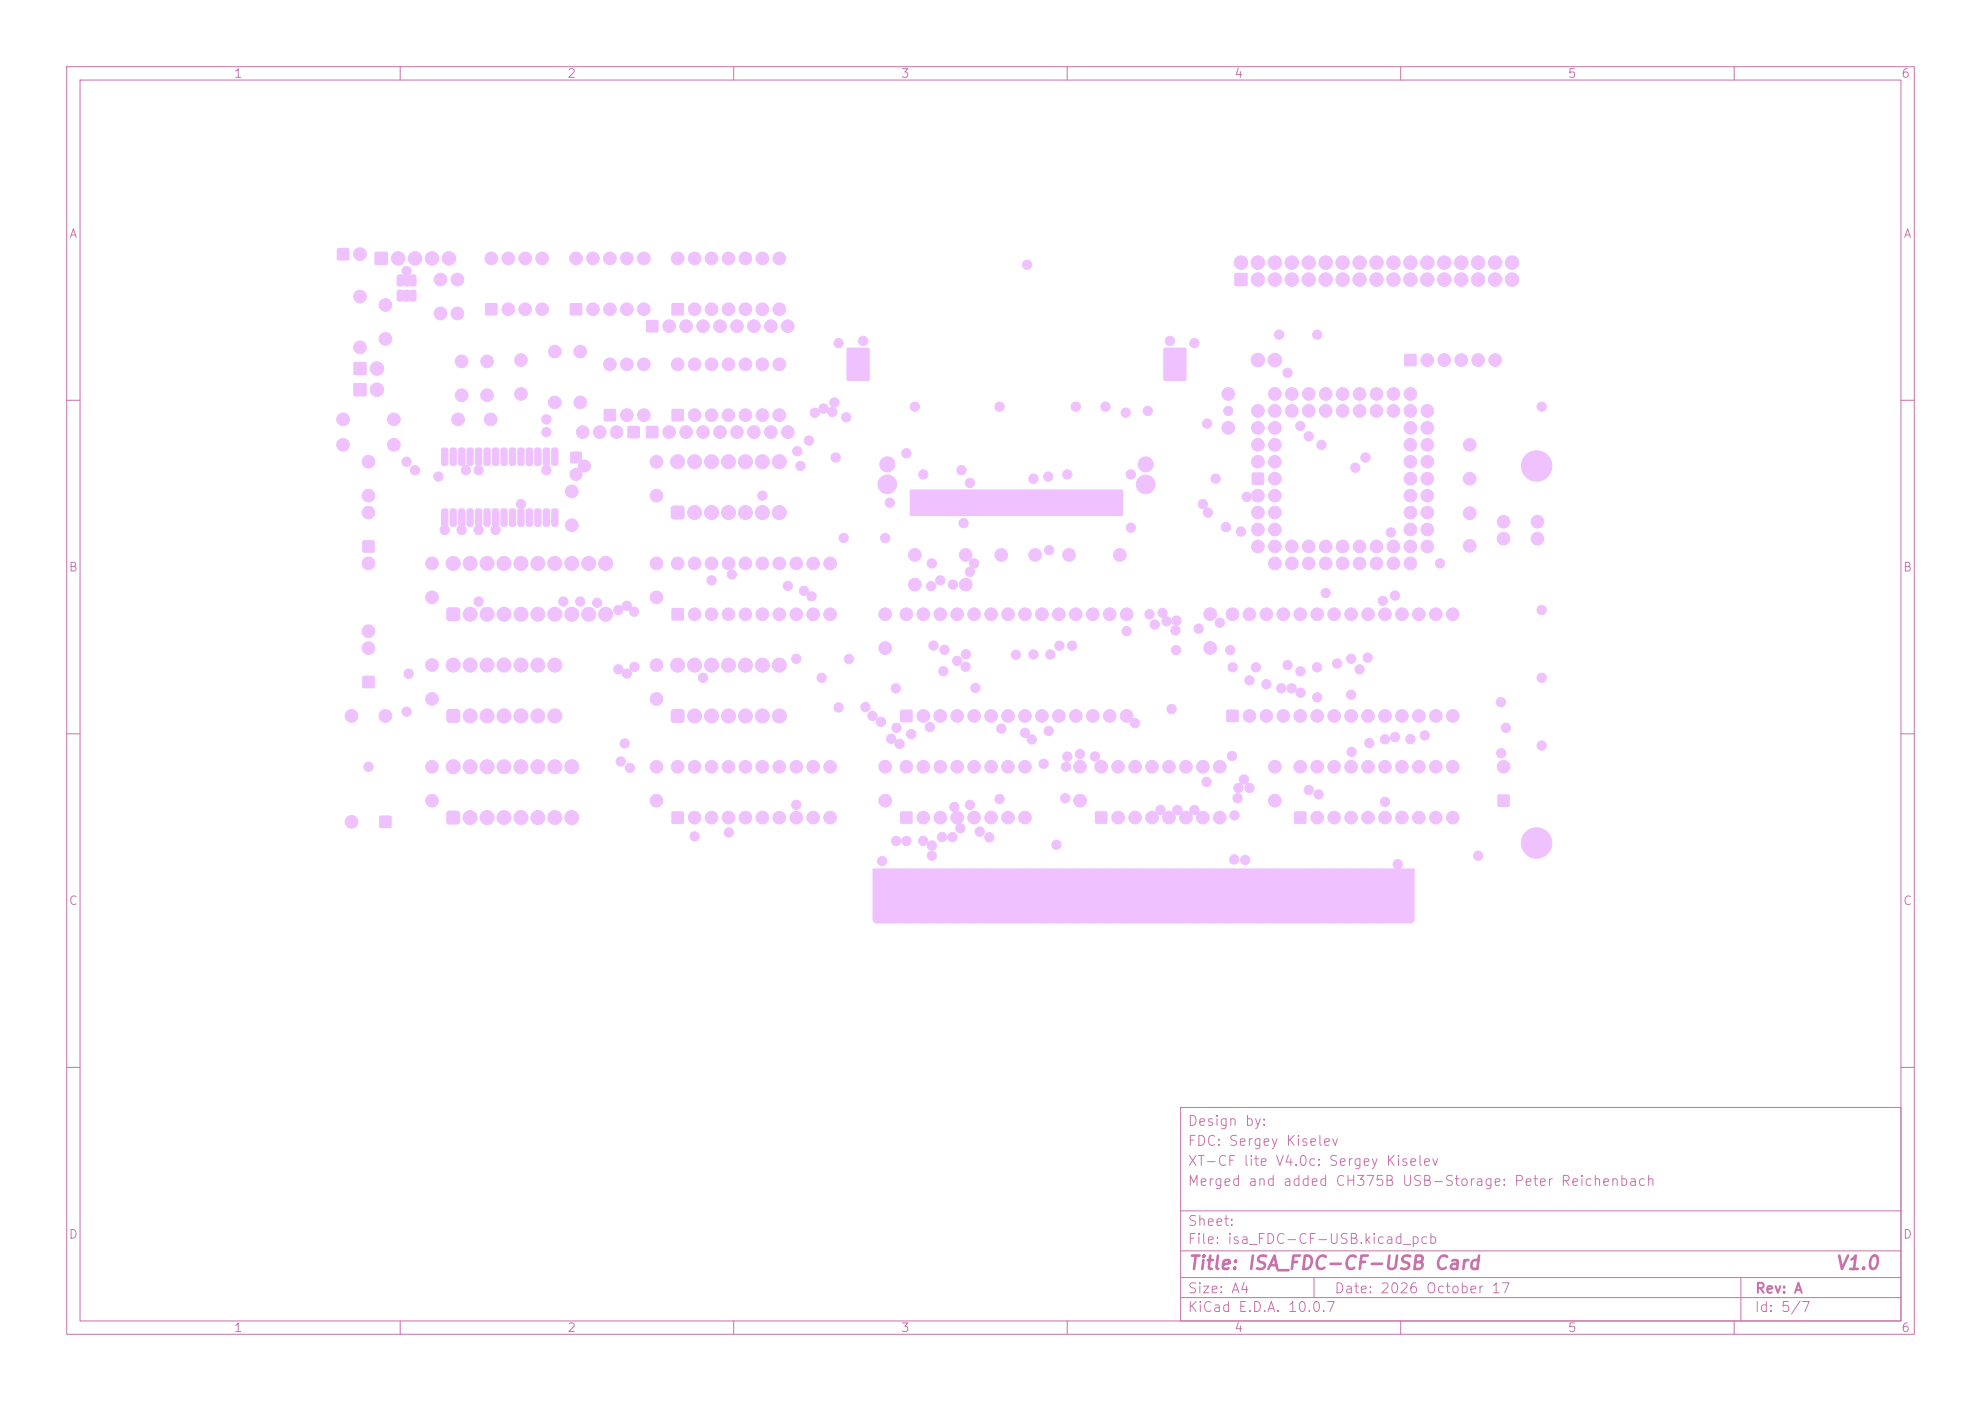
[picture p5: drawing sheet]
<svg xmlns="http://www.w3.org/2000/svg" width="297mm" height="210mm" viewBox="0 0 297 210" stroke-linecap="round" stroke-linejoin="round" font-family="sans-serif">
<defs><g id="words">
<g font-size="2" fill="#c872ab">
<text x="178" y="190.8">Title: ISA_FDC-CF-USB Card</text>
<text x="275" y="190.8">V1.0</text>
</g>
<g font-size="1.5" fill="#c872ab">
<text x="178" y="172.1">FDC: Sergey Kiselev</text>
<text x="178" y="169.1">Design by:</text>
<text x="178" y="178.1">Merged and added CH375B USB-Storage: Peter Reichenbach</text>
<text x="178" y="175.1">XT-CF lite V4.0c: Sergey Kiselev</text>
<text x="178" y="184.1">Sheet:</text>
<text x="178" y="186.8">File: isa_FDC-CF-USB.kicad_pcb</text>
<text x="178" y="197">KiCad E.D.A. 10.0.7</text>
<text x="178" y="194.2">Size: A4</text>
<text x="200" y="194.2">Date: 2026 October 17</text>
<text x="263" y="197">Id: 5/7</text>
<text x="263" y="194.2">Rev: A</text>
</g>
<g font-size="1.3" fill="#c872ab">
<text x="35" y="12">1</text>
<text x="85" y="12">2</text>
<text x="135" y="12">3</text>
<text x="185" y="12">4</text>
<text x="235" y="12">5</text>
<text x="285" y="12">6</text>
<text x="10.3" y="36">A</text>
<text x="285.3" y="36">A</text>
<text x="10.2" y="86">B</text>
<text x="285.2" y="86">B</text>
<text x="10.2" y="136">C</text>
<text x="285.2" y="136">C</text>
<text x="10.2" y="186">D</text>
<text x="285.2" y="186">D</text>
<text x="35" y="200">1</text>
<text x="85" y="200">2</text>
<text x="135" y="200">3</text>
<text x="185" y="200">4</text>
<text x="235" y="200">5</text>
<text x="285" y="200">6</text>
</g>
</g></defs>
<g fill="none" stroke="#c872ab" stroke-width=".15">
<path d="M10 10h277v190h-277zM12 12h273v186h-273zM60 10v2M110 10v2M160 10v2M210 10v2M260 10v2M10 60h2M285 60h2M10 110h2M285 110h2M10 160h2"/>
<path d="M177 166h108v32h-108zM285 160h2M60 198v2M110 198v2M160 198v2M177 194.5h108M177 191.5h108M177 187.5h108M177 181.5h108M197 191.5v3M210 198v2M260 198v2"/>
<path d="M261 191.5v6.5"/>
</g>
<g fill="#efc1ff" stroke="#efc1ff" stroke-width=".15">
<circle cx="230.4" cy="69.9" r="2.29"/>
<circle cx="230.4" cy="126.4" r="2.29"/>
</g>
<path d="M210.6 53.1h1.7v1.8h-1.7z" fill="#efc1ff"/>
<g fill="#efc1ff" stroke="#efc1ff" stroke-width=".15">
<circle cx="214" cy="54" r=".95"/>
<circle cx="216.5" cy="54" r=".95"/>
<circle cx="219.1" cy="54" r=".95"/>
<circle cx="221.6" cy="54" r=".95"/>
<circle cx="224.2" cy="54" r=".95"/>
</g>
<path d="M187.7 70.9h1.8v1.7h-1.8z" fill="#efc1ff"/>
<g fill="#efc1ff" stroke="#efc1ff" stroke-width=".15">
<circle cx="191.1" cy="71.8" r=".95"/>
<circle cx="188.6" cy="74.3" r=".95"/>
<circle cx="191.1" cy="74.3" r=".95"/>
<circle cx="188.6" cy="76.8" r=".95"/>
<circle cx="191.1" cy="76.8" r=".95"/>
<circle cx="188.6" cy="79.4" r=".95"/>
<circle cx="191.1" cy="79.4" r=".95"/>
<circle cx="188.6" cy="81.9" r=".95"/>
<circle cx="191.1" cy="84.5" r=".95"/>
<circle cx="191.1" cy="81.9" r=".95"/>
<circle cx="193.7" cy="84.5" r=".95"/>
<circle cx="193.7" cy="81.9" r=".95"/>
<circle cx="196.2" cy="84.5" r=".95"/>
<circle cx="196.2" cy="81.9" r=".95"/>
<circle cx="198.8" cy="84.5" r=".95"/>
<circle cx="198.8" cy="81.9" r=".95"/>
<circle cx="201.3" cy="84.5" r=".95"/>
<circle cx="201.3" cy="81.9" r=".95"/>
<circle cx="203.8" cy="84.5" r=".95"/>
<circle cx="203.8" cy="81.9" r=".95"/>
<circle cx="206.4" cy="84.5" r=".95"/>
<circle cx="206.4" cy="81.9" r=".95"/>
<circle cx="208.9" cy="84.5" r=".95"/>
<circle cx="208.9" cy="81.9" r=".95"/>
<circle cx="211.5" cy="84.5" r=".95"/>
<circle cx="214" cy="81.9" r=".95"/>
<circle cx="211.5" cy="81.9" r=".95"/>
<circle cx="214" cy="79.4" r=".95"/>
<circle cx="211.5" cy="79.4" r=".95"/>
<circle cx="214" cy="76.8" r=".95"/>
<circle cx="211.5" cy="76.8" r=".95"/>
<circle cx="214" cy="74.3" r=".95"/>
<circle cx="211.5" cy="74.3" r=".95"/>
<circle cx="214" cy="71.8" r=".95"/>
<circle cx="211.5" cy="71.8" r=".95"/>
<circle cx="214" cy="69.2" r=".95"/>
<circle cx="211.5" cy="69.2" r=".95"/>
<circle cx="214" cy="66.7" r=".95"/>
<circle cx="211.5" cy="66.7" r=".95"/>
<circle cx="214" cy="64.1" r=".95"/>
<circle cx="211.5" cy="64.1" r=".95"/>
<circle cx="214" cy="61.6" r=".95"/>
<circle cx="211.5" cy="59.1" r=".95"/>
<circle cx="211.5" cy="61.6" r=".95"/>
<circle cx="208.9" cy="59.1" r=".95"/>
<circle cx="208.9" cy="61.6" r=".95"/>
<circle cx="206.4" cy="59.1" r=".95"/>
<circle cx="206.4" cy="61.6" r=".95"/>
<circle cx="203.8" cy="59.1" r=".95"/>
<circle cx="203.8" cy="61.6" r=".95"/>
<circle cx="201.3" cy="59.1" r=".95"/>
<circle cx="201.3" cy="61.6" r=".95"/>
<circle cx="198.8" cy="59.1" r=".95"/>
<circle cx="198.8" cy="61.6" r=".95"/>
<circle cx="196.2" cy="59.1" r=".95"/>
<circle cx="196.2" cy="61.6" r=".95"/>
<circle cx="193.7" cy="59.1" r=".95"/>
<circle cx="193.7" cy="61.6" r=".95"/>
<circle cx="191.1" cy="59.1" r=".95"/>
<circle cx="188.6" cy="61.6" r=".95"/>
<circle cx="191.1" cy="61.6" r=".95"/>
<circle cx="188.6" cy="64.1" r=".95"/>
<circle cx="191.1" cy="64.1" r=".95"/>
<circle cx="188.6" cy="66.7" r=".95"/>
<circle cx="191.1" cy="66.7" r=".95"/>
<circle cx="188.6" cy="69.2" r=".95"/>
<circle cx="191.1" cy="69.2" r=".95"/>
</g>
<path d="M185.1 41h1.9v1.9h-1.9z" fill="#efc1ff"/>
<g fill="#efc1ff" stroke="#efc1ff" stroke-width=".15">
<circle cx="186.1" cy="39.4" r="1.02"/>
<circle cx="188.6" cy="41.9" r="1.02"/>
<circle cx="188.6" cy="39.4" r="1.02"/>
<circle cx="191.1" cy="41.9" r="1.02"/>
<circle cx="191.1" cy="39.4" r="1.02"/>
<circle cx="193.7" cy="41.9" r="1.02"/>
<circle cx="193.7" cy="39.4" r="1.02"/>
<circle cx="196.2" cy="41.9" r="1.02"/>
<circle cx="196.2" cy="39.4" r="1.02"/>
<circle cx="198.8" cy="41.9" r="1.02"/>
<circle cx="198.8" cy="39.4" r="1.02"/>
<circle cx="201.3" cy="41.9" r="1.02"/>
<circle cx="201.3" cy="39.4" r="1.02"/>
<circle cx="203.8" cy="41.9" r="1.02"/>
<circle cx="203.8" cy="39.4" r="1.02"/>
<circle cx="206.4" cy="41.9" r="1.02"/>
<circle cx="206.4" cy="39.4" r="1.02"/>
<circle cx="208.9" cy="41.9" r="1.02"/>
<circle cx="208.9" cy="39.4" r="1.02"/>
<circle cx="211.5" cy="41.9" r="1.02"/>
<circle cx="211.5" cy="39.4" r="1.02"/>
<circle cx="214" cy="41.9" r="1.02"/>
<circle cx="214" cy="39.4" r="1.02"/>
<circle cx="216.5" cy="41.9" r="1.02"/>
<circle cx="216.5" cy="39.4" r="1.02"/>
<circle cx="219.1" cy="41.9" r="1.02"/>
<circle cx="219.1" cy="39.4" r="1.02"/>
<circle cx="221.6" cy="41.9" r="1.02"/>
<circle cx="221.6" cy="39.4" r="1.02"/>
<circle cx="224.2" cy="41.9" r="1.02"/>
<circle cx="224.2" cy="39.4" r="1.02"/>
<circle cx="226.7" cy="41.9" r="1.02"/>
<circle cx="226.7" cy="39.4" r="1.02"/>
</g>
<path d="M194.1 121.7h1.7v1.7h-1.7z" fill="#efc1ff"/>
<g fill="#efc1ff" stroke="#efc1ff" stroke-width=".15">
<circle cx="197.5" cy="122.6" r=".95"/>
<circle cx="200" cy="122.6" r=".95"/>
<circle cx="202.6" cy="122.6" r=".95"/>
<circle cx="205.1" cy="122.6" r=".95"/>
<circle cx="207.6" cy="122.6" r=".95"/>
<circle cx="210.2" cy="122.6" r=".95"/>
<circle cx="212.7" cy="122.6" r=".95"/>
<circle cx="215.3" cy="122.6" r=".95"/>
<circle cx="217.8" cy="122.6" r=".95"/>
<circle cx="217.8" cy="114.9" r=".95"/>
<circle cx="215.3" cy="114.9" r=".95"/>
<circle cx="212.7" cy="114.9" r=".95"/>
<circle cx="210.2" cy="114.9" r=".95"/>
<circle cx="207.6" cy="114.9" r=".95"/>
<circle cx="205.1" cy="114.9" r=".95"/>
<circle cx="202.6" cy="114.9" r=".95"/>
<circle cx="200" cy="114.9" r=".95"/>
<circle cx="197.5" cy="114.9" r=".95"/>
<circle cx="194.9" cy="114.9" r=".95"/>
</g>
<path d="M135 121.7h1.8v1.7h-1.8z" fill="#efc1ff"/>
<g fill="#efc1ff" stroke="#efc1ff" stroke-width=".15">
<circle cx="138.4" cy="122.6" r=".95"/>
<circle cx="141" cy="122.6" r=".95"/>
<circle cx="143.5" cy="122.6" r=".95"/>
<circle cx="146" cy="122.6" r=".95"/>
<circle cx="148.6" cy="122.6" r=".95"/>
<circle cx="151.1" cy="122.6" r=".95"/>
<circle cx="153.7" cy="122.6" r=".95"/>
<circle cx="153.7" cy="114.9" r=".95"/>
<circle cx="151.1" cy="114.9" r=".95"/>
<circle cx="148.6" cy="114.9" r=".95"/>
<circle cx="146" cy="114.9" r=".95"/>
<circle cx="143.5" cy="114.9" r=".95"/>
<circle cx="141" cy="114.9" r=".95"/>
<circle cx="138.4" cy="114.9" r=".95"/>
<circle cx="135.9" cy="114.9" r=".95"/>
</g>
<path d="M164.2 121.7h1.8v1.7h-1.8z" fill="#efc1ff"/>
<g fill="#efc1ff" stroke="#efc1ff" stroke-width=".15">
<circle cx="167.6" cy="122.6" r=".95"/>
<circle cx="170.2" cy="122.6" r=".95"/>
<circle cx="172.7" cy="122.6" r=".95"/>
<circle cx="175.3" cy="122.6" r=".95"/>
<circle cx="177.8" cy="122.6" r=".95"/>
<circle cx="180.3" cy="122.6" r=".95"/>
<circle cx="182.9" cy="122.6" r=".95"/>
<circle cx="182.9" cy="114.9" r=".95"/>
<circle cx="180.3" cy="114.9" r=".95"/>
<circle cx="177.8" cy="114.9" r=".95"/>
<circle cx="175.3" cy="114.9" r=".95"/>
<circle cx="172.7" cy="114.9" r=".95"/>
<circle cx="170.2" cy="114.9" r=".95"/>
<circle cx="167.6" cy="114.9" r=".95"/>
<circle cx="165.1" cy="114.9" r=".95"/>
<circle cx="132.7" cy="114.9" r=".95"/>
<circle cx="132.7" cy="120" r=".95"/>
<circle cx="161.9" cy="114.9" r=".95"/>
<circle cx="161.9" cy="120" r=".95"/>
<circle cx="191.1" cy="114.9" r=".95"/>
<circle cx="191.1" cy="120" r=".95"/>
<circle cx="181.4" cy="92.1" r=".95"/>
<circle cx="181.4" cy="97.1" r=".95"/>
</g>
<g fill="#efc1ff">
<path d="M205.9 130.3l2-.1 .2 .2 .1 7.7-.2 .2-1.9 .1-.2-.2z"/>
<path d="M203.4 130.3l2-.1 .2 .2v7.7l-.1 .2-1.9 .1-.3-.2z"/>
<path d="M200.9 130.3l1.9-.1 .3 .2v7.7l-.2 .2-1.9 .1-.2-.2z"/>
<path d="M198.3 130.3l2-.1 .2 .2v7.7l-.1 .2-1.9 .1-.2-.2z"/>
<path d="M195.8 130.3l1.9-.1 .3 .2v7.7l-.2 .2-1.8 .1-.3-.2z"/>
<path d="M193.2 130.3l2-.1 .2 .2 .1 7.7-.2 .2-1.9 .1-.2-.2z"/>
<path d="M190.7 130.3l2-.1 .2 .2v7.7l-.1 .2-1.9 .1-.3-.2z"/>
<path d="M188.2 130.3l1.9-.1 .3 .2v7.7l-.2 .2-1.9 .1-.2-.2z"/>
<path d="M183.1 130.3l1.9-.1 .3 .2v7.7l-.2 .2-1.8 .1-.3-.2z"/>
<path d="M180.5 130.3l2-.1 .2 .2 .1 7.7-.2 .2-1.9 .1-.2-.2z"/>
<path d="M178 130.3l2-.1 .2 .2v7.7l-.1 .2-1.9 .1-.3-.2z"/>
<path d="M175.5 130.3l1.9-.1 .3 .2v7.7l-.2 .2-1.9 .1-.2-.2z"/>
<path d="M172.9 130.3l2-.1 .2 .2v7.7l-.1 .2-1.9 .1-.2-.2z"/>
<path d="M170.4 130.3l1.9-.1 .3 .2v7.7l-.2 .2-1.8 .1-.3-.2z"/>
<path d="M167.8 130.3l2-.1 .2 .2 .1 7.7-.2 .2-1.9 .1-.2-.2z"/>
<path d="M165.3 130.3l2-.1 .2 .2v7.7l-.1 .2-1.9 .1-.3-.2z"/>
<path d="M162.8 130.3l1.9-.1 .3 .2v7.7l-.2 .2-1.9 .1-.2-.2z"/>
<path d="M160.2 130.3l2-.1 .2 .2v7.7l-.1 .2-1.9 .1-.2-.2z"/>
<path d="M157.7 130.3l1.9-.1 .3 .2v7.7l-.2 .2-1.8 .1-.3-.2z"/>
<path d="M155.1 130.3l2-.1 .2 .2 .1 7.7-.2 .2-1.9 .1-.2-.2z"/>
<path d="M152.6 130.3l2-.1 .2 .2v7.7l-.1 .2-1.9 .1-.3-.2z"/>
<path d="M150.1 130.3l1.9-.1 .3 .2v7.7l-.2 .2-1.9 .1-.2-.2z"/>
<path d="M147.5 130.3l2-.1 .2 .2v7.7l-.1 .2-1.9 .1-.2-.2z"/>
<path d="M145 130.3l1.9-.1 .3 .2v7.7l-.2 .2-1.8 .1-.3-.2z"/>
<path d="M142.4 130.3l2-.1 .2 .2 .1 7.7-.2 .2-1.9 .1-.2-.2z"/>
<path d="M139.9 130.3l2-.1 .2 .2v7.7l-.1 .2-1.9 .1-.3-.2z"/>
<path d="M137.4 130.3l1.9-.1 .3 .2v7.7l-.2 .2-1.9 .1-.2-.2z"/>
<path d="M134.8 130.3l2-.1 .2 .2v7.7l-.1 .2-1.9 .1-.2-.2z"/>
<path d="M132.3 130.3l1.9-.1 .3 .2v7.7l-.2 .2-1.8 .1-.3-.2z"/>
</g>
<g fill="#efc1ff" stroke="#efc1ff" stroke-width=".15">
<circle cx="225.4" cy="80.7" r=".95"/>
<circle cx="230.5" cy="80.7" r=".95"/>
<circle cx="225.4" cy="78.2" r=".95"/>
<circle cx="230.5" cy="78.2" r=".95"/>
</g>
<path d="M183.9 106.4h1.8v1.8h-1.8z" fill="#efc1ff"/>
<g fill="#efc1ff" stroke="#efc1ff" stroke-width=".15">
<circle cx="187.3" cy="107.3" r=".95"/>
<circle cx="189.9" cy="107.3" r=".95"/>
<circle cx="192.4" cy="107.3" r=".95"/>
<circle cx="194.9" cy="107.3" r=".95"/>
<circle cx="197.5" cy="107.3" r=".95"/>
<circle cx="200" cy="107.3" r=".95"/>
<circle cx="202.6" cy="107.3" r=".95"/>
<circle cx="205.1" cy="107.3" r=".95"/>
<circle cx="207.6" cy="107.3" r=".95"/>
<circle cx="210.2" cy="107.3" r=".95"/>
<circle cx="212.7" cy="107.3" r=".95"/>
<circle cx="215.3" cy="107.3" r=".95"/>
<circle cx="217.8" cy="107.3" r=".95"/>
<circle cx="217.8" cy="92.1" r=".95"/>
<circle cx="215.3" cy="92.1" r=".95"/>
<circle cx="212.7" cy="92.1" r=".95"/>
<circle cx="210.2" cy="92.1" r=".95"/>
<circle cx="207.6" cy="92.1" r=".95"/>
<circle cx="205.1" cy="92.1" r=".95"/>
<circle cx="202.6" cy="92.1" r=".95"/>
<circle cx="200" cy="92.1" r=".95"/>
<circle cx="197.5" cy="92.1" r=".95"/>
<circle cx="194.9" cy="92.1" r=".95"/>
<circle cx="192.4" cy="92.1" r=".95"/>
<circle cx="189.9" cy="92.1" r=".95"/>
<circle cx="187.3" cy="92.1" r=".95"/>
<circle cx="184.8" cy="92.1" r=".95"/>
<circle cx="191.1" cy="54" r="1.02"/>
<circle cx="188.6" cy="54" r="1.02"/>
<circle cx="220.3" cy="66.7" r=".95"/>
<circle cx="220.3" cy="71.8" r=".95"/>
<circle cx="220.3" cy="76.9" r=".95"/>
<circle cx="220.3" cy="81.8" r=".95"/>
<circle cx="69.2" cy="59.2" r=".95"/>
<circle cx="69.2" cy="54.2" r=".95"/>
</g>
<path d="M94.1 63.9h1.8v1.8h-1.8z" fill="#efc1ff"/>
<g fill="#efc1ff" stroke="#efc1ff" stroke-width=".15">
<circle cx="92.5" cy="64.8" r=".95"/>
<circle cx="89.9" cy="64.8" r=".95"/>
<circle cx="87.4" cy="64.8" r=".95"/>
<circle cx="98.4" cy="84.5" r=".95"/>
<circle cx="98.4" cy="89.5" r=".95"/>
</g>
<path d="M56.9 122.3h1.8v1.8h-1.8z" fill="#efc1ff"/>
<g fill="#efc1ff" stroke="#efc1ff" stroke-width=".15">
<circle cx="52.7" cy="123.2" r=".95"/>
<circle cx="98.4" cy="69.2" r=".95"/>
<circle cx="98.4" cy="74.3" r=".95"/>
</g>
<path d="M54.4 101.4h1.7v1.7h-1.7z" fill="#efc1ff"/>
<g fill="#efc1ff" stroke="#efc1ff" stroke-width=".15">
<circle cx="55.2" cy="97.2" r=".95"/>
<circle cx="68.6" cy="47" r=".95"/>
<circle cx="68.6" cy="41.9" r=".95"/>
<circle cx="132.7" cy="92.1" r=".95"/>
<circle cx="132.7" cy="97.2" r=".95"/>
</g>
<path d="M90.6 61.4h1.7v1.7h-1.7z" fill="#efc1ff"/>
<g fill="#efc1ff" stroke="#efc1ff" stroke-width=".15">
<circle cx="94" cy="62.2" r=".95"/>
<circle cx="96.5" cy="62.2" r=".95"/>
<circle cx="96.5" cy="54.6" r=".95"/>
<circle cx="94" cy="54.6" r=".95"/>
<circle cx="91.4" cy="54.6" r=".95"/>
<circle cx="150.1" cy="83.2" r=".95"/>
<circle cx="155.2" cy="83.2" r=".95"/>
<circle cx="68.7" cy="62.9" r=".95"/>
<circle cx="73.6" cy="62.9" r=".95"/>
<circle cx="64.8" cy="114.9" r=".95"/>
<circle cx="64.8" cy="120" r=".95"/>
<circle cx="59.1" cy="66.7" r=".95"/>
<circle cx="51.4" cy="66.7" r=".95"/>
</g>
<path d="M135 106.4h1.8v1.8h-1.8z" fill="#efc1ff"/>
<g fill="#efc1ff" stroke="#efc1ff" stroke-width=".15">
<circle cx="138.4" cy="107.3" r=".95"/>
<circle cx="141" cy="107.3" r=".95"/>
<circle cx="143.5" cy="107.3" r=".95"/>
<circle cx="146" cy="107.3" r=".95"/>
<circle cx="148.6" cy="107.3" r=".95"/>
<circle cx="151.1" cy="107.3" r=".95"/>
<circle cx="153.7" cy="107.3" r=".95"/>
<circle cx="156.2" cy="107.3" r=".95"/>
<circle cx="158.7" cy="107.3" r=".95"/>
<circle cx="161.3" cy="107.3" r=".95"/>
<circle cx="163.8" cy="107.3" r=".95"/>
<circle cx="166.4" cy="107.3" r=".95"/>
<circle cx="168.9" cy="107.3" r=".95"/>
<circle cx="168.9" cy="92.1" r=".95"/>
<circle cx="166.4" cy="92.1" r=".95"/>
<circle cx="163.8" cy="92.1" r=".95"/>
<circle cx="161.3" cy="92.1" r=".95"/>
<circle cx="158.7" cy="92.1" r=".95"/>
<circle cx="156.2" cy="92.1" r=".95"/>
<circle cx="153.7" cy="92.1" r=".95"/>
<circle cx="151.1" cy="92.1" r=".95"/>
<circle cx="148.6" cy="92.1" r=".95"/>
<circle cx="146" cy="92.1" r=".95"/>
<circle cx="143.5" cy="92.1" r=".95"/>
<circle cx="141" cy="92.1" r=".95"/>
<circle cx="138.4" cy="92.1" r=".95"/>
<circle cx="135.9" cy="92.1" r=".95"/>
</g>
<path d="M72.8 45.5h1.7v1.7h-1.7z" fill="#efc1ff"/>
<g fill="#efc1ff" stroke="#efc1ff" stroke-width=".15">
<circle cx="76.2" cy="46.4" r=".95"/>
<circle cx="78.7" cy="46.4" r=".95"/>
<circle cx="81.3" cy="46.4" r=".95"/>
<circle cx="81.3" cy="38.7" r=".95"/>
<circle cx="78.7" cy="38.7" r=".95"/>
<circle cx="76.2" cy="38.7" r=".95"/>
<circle cx="73.7" cy="38.7" r=".95"/>
<circle cx="144.8" cy="83.2" r=".95"/>
<circle cx="137.2" cy="83.2" r=".95"/>
</g>
<g fill="#efc1ff">
<path d="M82.7 67.2a.61 .61 0 0 1 1 .3v2a.57 .57 0 0 1-.5 .4 .57 .57 0 0 1-.6-.4z"/>
<path d="M81.4 67.2a.61 .61 0 0 1 1.1 .3v2a.57 .57 0 0 1-.6 .4 .57 .57 0 0 1-.5-.4z"/>
<path d="M80.2 67.2a.61 .61 0 0 1 1 .3v2a.57 .57 0 0 1-.6 .4 .57 .57 0 0 1-.5-.4z"/>
<path d="M78.9 67.2a.61 .61 0 0 1 1 .3v2a.57 .57 0 0 1-.5 .4 .57 .57 0 0 1-.6-.4z"/>
<path d="M77.6 67.2a.61 .61 0 0 1 1.1 .3v2a.57 .57 0 0 1-.6 .4 .57 .57 0 0 1-.5-.4z"/>
<path d="M76.4 67.2a.61 .61 0 0 1 1 .3v2a.57 .57 0 0 1-.6 .4 .57 .57 0 0 1-.5-.4z"/>
<path d="M75.1 67.2a.61 .61 0 0 1 1 .3v2a.57 .57 0 0 1-.5 .4 .57 .57 0 0 1-.6-.4z"/>
<path d="M73.8 67.2a.61 .61 0 0 1 1 .3v2a.57 .57 0 0 1-.5 .4 .57 .57 0 0 1-.6-.4z"/>
<path d="M72.5 67.2a.61 .61 0 0 1 1.1 .3v2a.57 .57 0 0 1-.6 .4 .57 .57 0 0 1-.5-.4z"/>
<path d="M71.3 67.2a.61 .61 0 0 1 1 .3v2a.57 .57 0 0 1-.5 .4 .57 .57 0 0 1-.6-.4z"/>
<path d="M70 67.2a.61 .61 0 0 1 1 .3v2a.57 .57 0 0 1-.5 .4 .57 .57 0 0 1-.6-.4z"/>
<path d="M68.7 67.2a.61 .61 0 0 1 1.1 .3v2a.57 .57 0 0 1-.6 .4 .57 .57 0 0 1-.5-.4z"/>
<path d="M67.5 67.2a.61 .61 0 0 1 1 .3v2a.57 .57 0 0 1-.6 .4 .57 .57 0 0 1-.5-.4z"/>
<path d="M66.2 67.2a.61 .61 0 0 1 1 .3v2a.57 .57 0 0 1-.5 .4 .57 .57 0 0 1-.6-.4z"/>
<path d="M66.2 76.4a.61 .61 0 0 1 1 .2v2a.57 .57 0 0 1-.5 .4 .57 .57 0 0 1-.6-.4z"/>
<path d="M67.5 76.4a.61 .61 0 0 1 1 .2v2a.57 .57 0 0 1-.6 .4 .57 .57 0 0 1-.5-.4z"/>
<path d="M68.7 76.4a.61 .61 0 0 1 1.1 .2v2a.57 .57 0 0 1-.6 .4 .57 .57 0 0 1-.5-.4z"/>
<path d="M70 76.4a.61 .61 0 0 1 1 .2v2a.57 .57 0 0 1-.5 .4 .57 .57 0 0 1-.6-.4z"/>
<path d="M71.3 76.4a.61 .61 0 0 1 1 .2v2a.57 .57 0 0 1-.5 .4 .57 .57 0 0 1-.6-.4z"/>
<path d="M72.5 76.4a.61 .61 0 0 1 1.1 .2v2a.57 .57 0 0 1-.6 .4 .57 .57 0 0 1-.5-.4z"/>
<path d="M73.8 76.4a.61 .61 0 0 1 1 .2v2a.57 .57 0 0 1-.5 .4 .57 .57 0 0 1-.6-.4z"/>
<path d="M75.1 76.4a.61 .61 0 0 1 1 .2v2a.57 .57 0 0 1-.5 .4 .57 .57 0 0 1-.6-.4z"/>
<path d="M76.4 76.4a.61 .61 0 0 1 1 .2v2a.57 .57 0 0 1-.6 .4 .57 .57 0 0 1-.5-.4z"/>
<path d="M77.6 76.4a.61 .61 0 0 1 1.1 .2v2a.57 .57 0 0 1-.6 .4 .57 .57 0 0 1-.5-.4z"/>
<path d="M78.9 76.4a.61 .61 0 0 1 1 .2v2a.57 .57 0 0 1-.5 .4 .57 .57 0 0 1-.6-.4z"/>
<path d="M80.2 76.4a.61 .61 0 0 1 1 .2v2a.57 .57 0 0 1-.6 .4 .57 .57 0 0 1-.5-.4z"/>
<path d="M81.4 76.4a.61 .61 0 0 1 1.1 .2v2a.57 .57 0 0 1-.6 .4 .57 .57 0 0 1-.5-.4z"/>
<path d="M82.7 76.4a.61 .61 0 0 1 1 .2v2a.57 .57 0 0 1-.5 .4 .57 .57 0 0 1-.6-.4z"/>
</g>
<g fill="#efc1ff" stroke="#efc1ff" stroke-width=".15">
<circle cx="87" cy="52.7" r=".95"/>
<circle cx="87" cy="60.3" r=".95"/>
</g>
<path d="M50.6 37.2h1.7v1.8h-1.7z" fill="#efc1ff"/>
<circle cx="54" cy="38.1" r=".95" fill="#efc1ff" stroke="#efc1ff" stroke-width=".15"/>
<path d="M100.7 45.5h1.8v1.7h-1.8z" fill="#efc1ff"/>
<g fill="#efc1ff" stroke="#efc1ff" stroke-width=".15">
<circle cx="104.1" cy="46.4" r=".95"/>
<circle cx="106.7" cy="46.4" r=".95"/>
<circle cx="109.2" cy="46.4" r=".95"/>
<circle cx="111.8" cy="46.4" r=".95"/>
<circle cx="114.3" cy="46.4" r=".95"/>
<circle cx="116.8" cy="46.4" r=".95"/>
<circle cx="116.8" cy="38.7" r=".95"/>
<circle cx="114.3" cy="38.7" r=".95"/>
<circle cx="111.8" cy="38.7" r=".95"/>
<circle cx="109.2" cy="38.7" r=".95"/>
<circle cx="106.7" cy="38.7" r=".95"/>
<circle cx="104.1" cy="38.7" r=".95"/>
<circle cx="101.6" cy="38.7" r=".95"/>
</g>
<path d="M174.5 52.2h3.3v4.8h-3.3z" fill="#efc1ff"/>
<g fill="#efc1ff" stroke="#efc1ff" stroke-width=".15">
<circle cx="175.4" cy="51.1" r=".7"/>
<circle cx="171.8" cy="72.6" r="1.4"/>
<circle cx="171.8" cy="69.6" r="1.13"/>
<circle cx="133" cy="72.6" r="1.4"/>
<circle cx="133" cy="69.6" r="1.13"/>
<circle cx="129.4" cy="51.1" r=".7"/>
</g>
<g fill="#efc1ff">
<path d="M127 52.2h3.3v4.8h-3.3z"/>
<path d="M167.6 73.4h.6l.2 .2v3.5l-.3 .3-.4-.1-.2-.2z"/>
<path d="M166.3 73.4h.7l.1 .2v3.5l-.2 .3-.5-.1-.2-.2z"/>
<path d="M165 73.4h.7l.2 .2v3.5l-.3 .3-.5-.1-.1-.2z"/>
<path d="M163.8 73.4h.6l.2 .2v3.5l-.3 .3-.4-.1-.2-.2z"/>
<path d="M162.5 73.4h.7l.1 .2v3.5l-.2 .3-.5-.1-.2-.2z"/>
<path d="M161.2 73.4h.7l.2 .2v3.5l-.3 .3-.5-.1-.1-.2z"/>
<path d="M160 73.4h.6l.2 .2v3.5l-.3 .3-.5-.1-.1-.2z"/>
<path d="M158.7 73.4h.7l.1 .2v3.5l-.2 .3-.5-.1-.2-.2z"/>
<path d="M157.4 73.4h.7l.1 .2v3.5l-.2 .3-.5-.1-.1-.2z"/>
<path d="M156.2 73.4h.6l.2 .2v3.5l-.3 .3-.5-.1-.1-.2z"/>
<path d="M154.9 73.4h.6l.2 .2v3.5l-.3 .3-.4-.1-.2-.2z"/>
<path d="M153.6 73.4h.7l.1 .2v3.5l-.2 .3-.5-.1-.2-.2z"/>
<path d="M152.3 73.4h.7l.2 .2v3.5l-.3 .3-.5-.1-.1-.2z"/>
<path d="M151.1 73.4h.6l.2 .2v3.5l-.3 .3-.4-.1-.2-.2z"/>
<path d="M149.8 73.4h.7l.1 .2v3.5l-.2 .3-.5-.1-.2-.2z"/>
<path d="M148.5 73.4h.7l.2 .2v3.5l-.3 .3-.5-.1-.1-.2z"/>
<path d="M147.3 73.4h.6l.2 .2v3.5l-.3 .3-.5-.1-.1-.2z"/>
<path d="M146 73.4h.7l.1 .2v3.5l-.2 .3-.5-.1-.2-.2z"/>
<path d="M144.7 73.4h.7l.1 .2v3.5l-.2 .3-.5-.1-.1-.2z"/>
<path d="M143.5 73.4h.6l.2 .2v3.5l-.3 .3-.5-.1-.1-.2z"/>
<path d="M142.2 73.4h.6l.2 .2v3.5l-.3 .3-.4-.1-.2-.2z"/>
<path d="M140.9 73.4h.7l.1 .2v3.5l-.2 .3-.5-.1-.2-.2z"/>
<path d="M139.6 73.4h.7l.2 .2v3.5l-.3 .3-.5-.1-.1-.2z"/>
<path d="M138.4 73.4h.6l.2 .2v3.5l-.3 .3-.4-.1-.2-.2z"/>
<path d="M137.1 73.4h.7l.1 .2v3.5l-.2 .3-.5-.1-.2-.2z"/>
<path d="M167 73.4h.6l.2 .2v3.5l-.3 .3-.5-.1-.1-.2z"/>
<path d="M165.7 73.4h.6l.2 .2v3.5l-.3 .3-.4-.1-.2-.2z"/>
<path d="M164.4 73.4h.7l.1 .2v3.5l-.2 .3-.5-.1-.2-.2z"/>
<path d="M163.1 73.4h.7l.2 .2v3.5l-.3 .3-.5-.1-.1-.2z"/>
<path d="M161.9 73.4h.6l.2 .2v3.5l-.3 .3-.4-.1-.2-.2z"/>
<path d="M160.6 73.4h.7l.1 .2v3.5l-.2 .3-.5-.1-.2-.2z"/>
<path d="M159.3 73.4h.7l.1 .2v3.5l-.2 .3-.5-.1-.1-.2z"/>
<path d="M158.1 73.4h.6l.2 .2v3.5l-.3 .3-.5-.1-.1-.2z"/>
<path d="M156.8 73.4h.7l.1 .2v3.5l-.2 .3-.5-.1-.2-.2z"/>
<path d="M155.5 73.4h.7l.1 .2v3.5l-.2 .3-.5-.1-.2-.2z"/>
<path d="M154.3 73.4h.6l.2 .2v3.5l-.3 .3-.5-.1-.1-.2z"/>
<path d="M153 73.4h.6l.2 .2v3.5l-.3 .3-.4-.1-.2-.2z"/>
<path d="M151.7 73.4h.7l.1 .2v3.5l-.2 .3-.5-.1-.2-.2z"/>
<path d="M150.4 73.4h.7l.2 .2v3.5l-.3 .3-.5-.1-.1-.2z"/>
<path d="M149.2 73.4h.6l.2 .2v3.5l-.3 .3-.4-.1-.2-.2z"/>
<path d="M147.9 73.4h.7l.1 .2v3.5l-.2 .3-.5-.1-.2-.2z"/>
<path d="M146.6 73.4h.7l.1 .2v3.5l-.2 .3-.5-.1-.1-.2z"/>
<path d="M145.4 73.4h.6l.2 .2v3.5l-.3 .3-.5-.1-.1-.2z"/>
<path d="M144.1 73.4h.7l.1 .2v3.5l-.2 .3-.5-.1-.2-.2z"/>
<path d="M142.8 73.4h.7l.1 .2v3.5l-.2 .3-.5-.1-.2-.2z"/>
<path d="M141.6 73.4h.6l.2 .2v3.5l-.3 .3-.5-.1-.1-.2z"/>
<path d="M140.3 73.4h.6l.2 .2v3.5l-.3 .3-.4-.1-.2-.2z"/>
<path d="M139 73.4h.7l.1 .2v3.5l-.2 .3-.5-.1-.2-.2z"/>
<path d="M137.7 73.4h.7l.2 .2v3.5l-.3 .3-.5-.1-.1-.2z"/>
<path d="M136.5 73.4h.6l.2 .2v3.5l-.3 .3-.4-.1-.2-.2z"/>
</g>
<g fill="#efc1ff" stroke="#efc1ff" stroke-width=".15">
<circle cx="160.3" cy="83.2" r=".95"/>
<circle cx="167.9" cy="83.2" r=".95"/>
<circle cx="52.7" cy="107.3" r=".95"/>
<circle cx="57.8" cy="107.3" r=".95"/>
</g>
<path d="M56.2 37.8h1.9v1.9h-1.9z" fill="#efc1ff"/>
<g fill="#efc1ff" stroke="#efc1ff" stroke-width=".15">
<circle cx="59.7" cy="38.7" r="1.02"/>
<circle cx="62.2" cy="38.7" r="1.02"/>
<circle cx="64.8" cy="38.7" r="1.02"/>
<circle cx="67.3" cy="38.7" r="1.02"/>
</g>
<path d="M96.9 48h1.8v1.8h-1.8z" fill="#efc1ff"/>
<g fill="#efc1ff" stroke="#efc1ff" stroke-width=".15">
<circle cx="100.3" cy="48.9" r=".95"/>
<circle cx="102.9" cy="48.9" r=".95"/>
<circle cx="105.4" cy="48.9" r=".95"/>
<circle cx="107.9" cy="48.9" r=".95"/>
<circle cx="110.5" cy="48.9" r=".95"/>
<circle cx="113" cy="48.9" r=".95"/>
<circle cx="115.6" cy="48.9" r=".95"/>
<circle cx="118.1" cy="48.9" r=".95"/>
</g>
<path d="M85.5 45.5h1.7v1.7h-1.7z" fill="#efc1ff"/>
<g fill="#efc1ff" stroke="#efc1ff" stroke-width=".15">
<circle cx="88.9" cy="46.4" r=".95"/>
<circle cx="91.4" cy="46.4" r=".95"/>
<circle cx="94" cy="46.4" r=".95"/>
<circle cx="96.5" cy="46.4" r=".95"/>
<circle cx="96.5" cy="38.7" r=".95"/>
<circle cx="94" cy="38.7" r=".95"/>
<circle cx="91.4" cy="38.7" r=".95"/>
<circle cx="88.9" cy="38.7" r=".95"/>
<circle cx="86.4" cy="38.7" r=".95"/>
</g>
<path d="M224.5 119.1h1.8v1.8h-1.8z" fill="#efc1ff"/>
<g fill="#efc1ff" stroke="#efc1ff" stroke-width=".15">
<circle cx="225.4" cy="114.9" r=".95"/>
<circle cx="54" cy="44.4" r=".95"/>
<circle cx="54" cy="52.1" r=".95"/>
<circle cx="98.4" cy="114.9" r=".95"/>
<circle cx="98.4" cy="120" r=".95"/>
</g>
<path d="M53 57.5h1.9v1.9h-1.9z" fill="#efc1ff"/>
<circle cx="56.5" cy="58.4" r="1.02" fill="#efc1ff" stroke="#efc1ff" stroke-width=".15"/>
<path d="M67 106.4l.4-.1h1.1l.4 .1 .1 .4v1.1l-.1 .3-.4 .2h-1.1l-.4-.2-.1-.3v-1.1z" fill="#efc1ff"/>
<g fill="#efc1ff" stroke="#efc1ff" stroke-width=".15">
<circle cx="70.5" cy="107.3" r="1.05"/>
<circle cx="73" cy="107.3" r="1.05"/>
<circle cx="75.6" cy="107.3" r="1.05"/>
<circle cx="78.1" cy="107.3" r="1.05"/>
<circle cx="80.6" cy="107.3" r="1.05"/>
<circle cx="83.2" cy="107.3" r="1.05"/>
<circle cx="83.2" cy="99.7" r="1.05"/>
<circle cx="80.6" cy="99.7" r="1.05"/>
<circle cx="78.1" cy="99.7" r="1.05"/>
<circle cx="75.6" cy="99.7" r="1.05"/>
<circle cx="73" cy="99.7" r="1.05"/>
<circle cx="70.5" cy="99.7" r="1.05"/>
<circle cx="67.9" cy="99.7" r="1.05"/>
</g>
<path d="M100.7 106.4l.3-.1h1.1l.4 .1 .2 .4v1.1l-.2 .3-.4 .2h-1.1l-.3-.2-.2-.3v-1.1z" fill="#efc1ff"/>
<g fill="#efc1ff" stroke="#efc1ff" stroke-width=".15">
<circle cx="104.1" cy="107.3" r="1.05"/>
<circle cx="106.7" cy="107.3" r="1.05"/>
<circle cx="109.2" cy="107.3" r="1.05"/>
<circle cx="111.8" cy="107.3" r="1.05"/>
<circle cx="114.3" cy="107.3" r="1.05"/>
<circle cx="116.8" cy="107.3" r="1.05"/>
<circle cx="116.8" cy="99.7" r="1.05"/>
<circle cx="114.3" cy="99.7" r="1.05"/>
<circle cx="111.8" cy="99.7" r="1.05"/>
<circle cx="109.2" cy="99.7" r="1.05"/>
<circle cx="106.7" cy="99.7" r="1.05"/>
<circle cx="104.1" cy="99.7" r="1.05"/>
<circle cx="101.6" cy="99.7" r="1.05"/>
</g>
<path d="M54.4 81h1.7v1.8h-1.7z" fill="#efc1ff"/>
<circle cx="55.2" cy="76.8" r=".95" fill="#efc1ff" stroke="#efc1ff" stroke-width=".15"/>
<path d="M100.7 61.4h1.8v1.7h-1.8z" fill="#efc1ff"/>
<g fill="#efc1ff" stroke="#efc1ff" stroke-width=".15">
<circle cx="104.1" cy="62.2" r=".95"/>
<circle cx="106.7" cy="62.2" r=".95"/>
<circle cx="109.2" cy="62.2" r=".95"/>
<circle cx="111.8" cy="62.2" r=".95"/>
<circle cx="114.3" cy="62.2" r=".95"/>
<circle cx="116.8" cy="62.2" r=".95"/>
<circle cx="116.8" cy="54.6" r=".95"/>
<circle cx="114.3" cy="54.6" r=".95"/>
<circle cx="111.8" cy="54.6" r=".95"/>
<circle cx="109.2" cy="54.6" r=".95"/>
<circle cx="106.7" cy="54.6" r=".95"/>
<circle cx="104.1" cy="54.6" r=".95"/>
<circle cx="101.6" cy="54.6" r=".95"/>
<circle cx="66" cy="47" r=".95"/>
<circle cx="66" cy="41.9" r=".95"/>
</g>
<path d="M67 121.6l.4-.1h1.1l.4 .1 .1 .4v1.1l-.1 .4-.4 .1h-1.1l-.4-.1-.1-.4v-1.1z" fill="#efc1ff"/>
<g fill="#efc1ff" stroke="#efc1ff" stroke-width=".15">
<circle cx="70.5" cy="122.6" r="1.05"/>
<circle cx="73" cy="122.6" r="1.05"/>
<circle cx="75.6" cy="122.6" r="1.05"/>
<circle cx="78.1" cy="122.6" r="1.05"/>
<circle cx="80.6" cy="122.6" r="1.05"/>
<circle cx="83.2" cy="122.6" r="1.05"/>
<circle cx="85.7" cy="122.6" r="1.05"/>
<circle cx="85.7" cy="114.9" r="1.05"/>
<circle cx="83.2" cy="114.9" r="1.05"/>
<circle cx="80.6" cy="114.9" r="1.05"/>
<circle cx="78.1" cy="114.9" r="1.05"/>
<circle cx="75.6" cy="114.9" r="1.05"/>
<circle cx="73" cy="114.9" r="1.05"/>
<circle cx="70.5" cy="114.9" r="1.05"/>
<circle cx="67.9" cy="114.9" r="1.05"/>
<circle cx="55.2" cy="74.3" r=".95"/>
<circle cx="55.2" cy="69.2" r=".95"/>
<circle cx="64.8" cy="99.7" r=".95"/>
<circle cx="64.8" cy="104.8" r=".95"/>
<circle cx="83.2" cy="60.3" r=".95"/>
<circle cx="83.2" cy="52.7" r=".95"/>
</g>
<g fill="#efc1ff">
<path d="M59.6 43.5a.58 .58 0 0 1 1 .3v1a.57 .57 0 0 1-.6 .5 .57 .57 0 0 1-.5-.5v-1z"/>
<path d="M60.6 43.5a.58 .58 0 0 1 .9 .3v1a.57 .57 0 0 1-.5 .5 .57 .57 0 0 1-.6-.5v-1z"/>
<path d="M61.5 43.5a.58 .58 0 0 1 1 .3v1a.57 .57 0 0 1-.6 .5 .57 .57 0 0 1-.5-.5v-1z"/>
<path d="M61.4 41.3a.61 .61 0 0 1 1.1 .2v1.1a.57 .57 0 0 1-.6 .4 .57 .57 0 0 1-.5-.4z"/>
<path d="M60.5 41.3a.61 .61 0 0 1 1 .2v1.1a.57 .57 0 0 1-.5 .4 .57 .57 0 0 1-.6-.4z"/>
<path d="M59.5 41.3a.61 .61 0 0 1 1.1 .2v1.1a.57 .57 0 0 1-.6 .4 .57 .57 0 0 1-.5-.4z"/>
<path d="M53 54.3h1.9v1.9h-1.9z"/>
</g>
<g fill="#efc1ff" stroke="#efc1ff" stroke-width=".15">
<circle cx="56.5" cy="55.2" r="1.02"/>
<circle cx="98.4" cy="99.7" r=".95"/>
<circle cx="98.4" cy="104.8" r=".95"/>
</g>
<path d="M100.7 91.2h1.8v1.8h-1.8z" fill="#efc1ff"/>
<g fill="#efc1ff" stroke="#efc1ff" stroke-width=".15">
<circle cx="104.1" cy="92.1" r=".95"/>
<circle cx="106.7" cy="92.1" r=".95"/>
<circle cx="109.2" cy="92.1" r=".95"/>
<circle cx="111.8" cy="92.1" r=".95"/>
<circle cx="114.3" cy="92.1" r=".95"/>
<circle cx="116.8" cy="92.1" r=".95"/>
<circle cx="119.4" cy="92.1" r=".95"/>
<circle cx="121.9" cy="92.1" r=".95"/>
<circle cx="124.5" cy="92.1" r=".95"/>
<circle cx="124.5" cy="84.5" r=".95"/>
<circle cx="121.9" cy="84.5" r=".95"/>
<circle cx="119.4" cy="84.5" r=".95"/>
<circle cx="116.8" cy="84.5" r=".95"/>
<circle cx="114.3" cy="84.5" r=".95"/>
<circle cx="111.8" cy="84.5" r=".95"/>
<circle cx="109.2" cy="84.5" r=".95"/>
<circle cx="106.7" cy="84.5" r=".95"/>
<circle cx="104.1" cy="84.5" r=".95"/>
<circle cx="101.6" cy="84.5" r=".95"/>
<circle cx="64.8" cy="84.5" r=".95"/>
<circle cx="64.8" cy="89.5" r=".95"/>
<circle cx="73" cy="59.2" r=".95"/>
<circle cx="73" cy="54.2" r=".95"/>
</g>
<path d="M67 91.2l.4-.2h1.1l.4 .2 .1 .3v1.1l-.1 .4-.4 .1h-1.1l-.4-.1-.1-.4v-1.1z" fill="#efc1ff"/>
<g fill="#efc1ff" stroke="#efc1ff" stroke-width=".15">
<circle cx="70.5" cy="92.1" r="1.05"/>
<circle cx="73" cy="92.1" r="1.05"/>
<circle cx="75.6" cy="92.1" r="1.05"/>
<circle cx="78.1" cy="92.1" r="1.05"/>
<circle cx="80.6" cy="92.1" r="1.05"/>
<circle cx="83.2" cy="92.1" r="1.05"/>
<circle cx="85.7" cy="92.1" r="1.05"/>
<circle cx="88.3" cy="92.1" r="1.05"/>
<circle cx="90.8" cy="92.1" r="1.05"/>
<circle cx="90.8" cy="84.5" r="1.05"/>
<circle cx="88.3" cy="84.5" r="1.05"/>
<circle cx="85.7" cy="84.5" r="1.05"/>
<circle cx="83.2" cy="84.5" r="1.05"/>
<circle cx="80.6" cy="84.5" r="1.05"/>
<circle cx="78.1" cy="84.5" r="1.05"/>
<circle cx="75.6" cy="84.5" r="1.05"/>
<circle cx="73" cy="84.5" r="1.05"/>
<circle cx="70.5" cy="84.5" r="1.05"/>
<circle cx="67.9" cy="84.5" r="1.05"/>
<circle cx="57.8" cy="50.8" r=".95"/>
<circle cx="57.8" cy="45.7" r=".95"/>
<circle cx="184.1" cy="59.1" r=".95"/>
<circle cx="184.1" cy="64.1" r=".95"/>
</g>
<path d="M96.9 63.9h1.8v1.7h-1.8z" fill="#efc1ff"/>
<g fill="#efc1ff" stroke="#efc1ff" stroke-width=".15">
<circle cx="100.3" cy="64.8" r=".95"/>
<circle cx="102.9" cy="64.8" r=".95"/>
<circle cx="105.4" cy="64.8" r=".95"/>
<circle cx="107.9" cy="64.8" r=".95"/>
<circle cx="110.5" cy="64.8" r=".95"/>
<circle cx="113" cy="64.8" r=".95"/>
<circle cx="115.6" cy="64.8" r=".95"/>
<circle cx="118.1" cy="64.8" r=".95"/>
</g>
<path d="M100.7 121.7h1.8v1.7h-1.8z" fill="#efc1ff"/>
<g fill="#efc1ff" stroke="#efc1ff" stroke-width=".15">
<circle cx="104.1" cy="122.6" r=".95"/>
<circle cx="106.7" cy="122.6" r=".95"/>
<circle cx="109.2" cy="122.6" r=".95"/>
<circle cx="111.8" cy="122.6" r=".95"/>
<circle cx="114.3" cy="122.6" r=".95"/>
<circle cx="116.8" cy="122.6" r=".95"/>
<circle cx="119.4" cy="122.6" r=".95"/>
<circle cx="121.9" cy="122.6" r=".95"/>
<circle cx="124.5" cy="122.6" r=".95"/>
<circle cx="124.5" cy="114.9" r=".95"/>
<circle cx="121.9" cy="114.9" r=".95"/>
<circle cx="119.4" cy="114.9" r=".95"/>
<circle cx="116.8" cy="114.9" r=".95"/>
<circle cx="114.3" cy="114.9" r=".95"/>
<circle cx="111.8" cy="114.9" r=".95"/>
<circle cx="109.2" cy="114.9" r=".95"/>
<circle cx="106.7" cy="114.9" r=".95"/>
<circle cx="104.1" cy="114.9" r=".95"/>
<circle cx="101.6" cy="114.9" r=".95"/>
<circle cx="55.2" cy="84.5" r=".95"/>
<circle cx="55.2" cy="94.6" r=".95"/>
<circle cx="85.7" cy="73.7" r=".95"/>
<circle cx="85.7" cy="78.7" r=".95"/>
</g>
<path d="M100.7 75.9l.3-.1h1.1l.4 .1 .2 .4v1.1l-.2 .3-.4 .2h-1.1l-.3-.2-.2-.3v-1.1z" fill="#efc1ff"/>
<g fill="#efc1ff" stroke="#efc1ff" stroke-width=".15">
<circle cx="104.1" cy="76.8" r="1.05"/>
<circle cx="106.7" cy="76.8" r="1.05"/>
<circle cx="109.2" cy="76.8" r="1.05"/>
<circle cx="111.8" cy="76.8" r="1.05"/>
<circle cx="114.3" cy="76.8" r="1.05"/>
<circle cx="116.8" cy="76.8" r="1.05"/>
<circle cx="116.8" cy="69.2" r="1.05"/>
<circle cx="114.3" cy="69.2" r="1.05"/>
<circle cx="111.8" cy="69.2" r="1.05"/>
<circle cx="109.2" cy="69.2" r="1.05"/>
<circle cx="106.7" cy="69.2" r="1.05"/>
<circle cx="104.1" cy="69.2" r="1.05"/>
<circle cx="101.6" cy="69.2" r="1.05"/>
<circle cx="59.1" cy="62.9" r=".95"/>
<circle cx="51.4" cy="62.9" r=".95"/>
</g>
<path d="M85.5 67.8h1.7v1.6h-1.7z" fill="#efc1ff"/>
<g fill="#efc1ff" stroke="#efc1ff" stroke-width=".15">
<circle cx="87.6" cy="69.8" r=".9"/>
<circle cx="86.4" cy="71.1" r=".9"/>
<circle cx="144.8" cy="87.6" r=".95"/>
<circle cx="137.2" cy="87.6" r=".95"/>
<circle cx="78.1" cy="59.1" r=".95"/>
<circle cx="78.1" cy="54" r=".95"/>
<circle cx="231.1" cy="101.6" r=".7"/>
<circle cx="179.1" cy="51.4" r=".7"/>
<circle cx="55.2" cy="114.9" r=".7"/>
<circle cx="231.1" cy="91.4" r=".7"/>
<circle cx="137.2" cy="61" r=".7"/>
<circle cx="138.4" cy="71.1" r=".7"/>
<circle cx="198.8" cy="88.9" r=".7"/>
<circle cx="186.7" cy="128.9" r=".7"/>
<circle cx="231.1" cy="61" r=".7"/>
<circle cx="161.3" cy="61" r=".7"/>
<circle cx="160" cy="71.1" r=".7"/>
<circle cx="169.5" cy="71.1" r=".7"/>
<circle cx="209.5" cy="129.5" r=".7"/>
<circle cx="149.9" cy="61" r=".7"/>
<circle cx="125.7" cy="51.4" r=".7"/>
<circle cx="132.3" cy="129.1" r=".7"/>
<circle cx="231.1" cy="111.8" r=".7"/>
<circle cx="144.5" cy="78.4" r=".7"/>
<circle cx="180.9" cy="117.2" r=".7"/>
<circle cx="61" cy="40.6" r=".7"/>
<circle cx="126.5" cy="80.6" r=".7"/>
<circle cx="132.7" cy="80.6" r=".7"/>
<circle cx="215.9" cy="84.5" r=".7"/>
<circle cx="203.2" cy="70.1" r=".7"/>
<circle cx="204.7" cy="68.6" r=".7"/>
<circle cx="172.3" cy="92.1" r=".7"/>
<circle cx="121.3" cy="66" r=".7"/>
<circle cx="180.3" cy="75.6" r=".7"/>
<circle cx="157.2" cy="71.4" r=".7"/>
<circle cx="174.3" cy="91.9" r=".7"/>
<circle cx="81.9" cy="62.9" r=".7"/>
<circle cx="154.9" cy="71.8" r=".7"/>
<circle cx="81.9" cy="64.8" r=".7"/>
<circle cx="119.5" cy="67.6" r=".7"/>
<circle cx="181.1" cy="76.8" r=".7"/>
<circle cx="174.9" cy="93.1" r=".7"/>
<circle cx="157.2" cy="109.6" r=".7"/>
<circle cx="175.6" cy="106.3" r=".7"/>
<circle cx="176.4" cy="93" r=".7"/>
<circle cx="156.5" cy="114.5" r=".7"/>
<circle cx="61.3" cy="101" r=".7"/>
<circle cx="207.6" cy="110.8" r=".7"/>
<circle cx="134.3" cy="126.1" r=".7"/>
<circle cx="153.7" cy="109.9" r=".7"/>
<circle cx="133.6" cy="110.7" r=".7"/>
<circle cx="61" cy="106.7" r=".7"/>
<circle cx="154.7" cy="110.8" r=".7"/>
<circle cx="135.9" cy="126.1" r=".7"/>
<circle cx="144.1" cy="70.5" r=".7"/>
<circle cx="205.3" cy="111.4" r=".7"/>
<circle cx="134.9" cy="111.5" r=".7"/>
<circle cx="202.6" cy="104.1" r=".7"/>
<circle cx="139.7" cy="128.3" r=".7"/>
<circle cx="202.6" cy="112.7" r=".7"/>
<circle cx="145.4" cy="72.4" r=".7"/>
<circle cx="209.2" cy="110.5" r=".7"/>
<circle cx="144.8" cy="98.1" r=".7"/>
<circle cx="145.4" cy="85.7" r=".7"/>
<circle cx="152.3" cy="98.2" r=".7"/>
<circle cx="141.6" cy="97.4" r=".7"/>
<circle cx="211.5" cy="110.8" r=".7"/>
<circle cx="142.9" cy="87.6" r=".7"/>
<circle cx="154.9" cy="98.1" r=".7"/>
<circle cx="139.9" cy="96.8" r=".7"/>
<circle cx="213.6" cy="110.2" r=".7"/>
<circle cx="141" cy="87" r=".7"/>
<circle cx="157.5" cy="98.1" r=".7"/>
<circle cx="182.2" cy="71.8" r=".7"/>
<circle cx="173.1" cy="93.6" r=".7"/>
<circle cx="154" cy="39.7" r=".7"/>
<circle cx="186.9" cy="74.5" r=".7"/>
<circle cx="209.1" cy="89.3" r=".7"/>
<circle cx="203.8" cy="100.3" r=".7"/>
<circle cx="170.2" cy="108.4" r=".7"/>
<circle cx="207.3" cy="90.1" r=".7"/>
<circle cx="193" cy="55.9" r=".7"/>
<circle cx="194.9" cy="63.9" r=".7"/>
<circle cx="198.1" cy="66.7" r=".7"/>
<circle cx="221.6" cy="128.3" r=".7"/>
<circle cx="208.5" cy="79.8" r=".7"/>
<circle cx="81.9" cy="70.5" r=".7"/>
<circle cx="181" cy="63.5" r=".7"/>
<circle cx="114.3" cy="74.3" r=".7"/>
<circle cx="197.5" cy="50.2" r=".7"/>
<circle cx="191.8" cy="50.2" r=".7"/>
<circle cx="105.4" cy="101.6" r=".7"/>
<circle cx="185.5" cy="119.7" r=".7"/>
<circle cx="133.4" cy="75.4" r=".7"/>
<circle cx="109.7" cy="86.1" r=".7"/>
<circle cx="157.3" cy="82.5" r=".7"/>
<circle cx="118.1" cy="87.8" r=".7"/>
<circle cx="207.6" cy="120.2" r=".7"/>
<circle cx="225.8" cy="109.1" r=".7"/>
<circle cx="119.4" cy="98.8" r=".7"/>
<circle cx="193.6" cy="103.2" r=".7"/>
<circle cx="197.7" cy="119.1" r=".7"/>
<circle cx="225.1" cy="112.9" r=".7"/>
<circle cx="196.2" cy="118.4" r=".7"/>
<circle cx="188.3" cy="100" r=".7"/>
<circle cx="127.3" cy="98.8" r=".7"/>
<circle cx="225" cy="105.3" r=".7"/>
<circle cx="196.2" cy="65.4" r=".7"/>
<circle cx="184.1" cy="61.6" r=".7"/>
<circle cx="185.7" cy="118.1" r=".7"/>
<circle cx="125.7" cy="106" r=".7"/>
<circle cx="187.3" cy="118.1" r=".7"/>
<circle cx="172.1" cy="61.6" r=".7"/>
<circle cx="186.5" cy="116.8" r=".7"/>
<circle cx="123.2" cy="101.6" r=".7"/>
<circle cx="168.8" cy="61.9" r=".7"/>
<circle cx="182.9" cy="93.3" r=".7"/>
<circle cx="184.7" cy="113.3" r=".7"/>
<circle cx="183.8" cy="79" r=".7"/>
<circle cx="148.3" cy="125.5" r=".7"/>
<circle cx="143.1" cy="121" r=".7"/>
<circle cx="193" cy="99.7" r=".7"/>
<circle cx="143.5" cy="99.1" r=".7"/>
<circle cx="93.1" cy="114.1" r=".7"/>
<circle cx="134.4" cy="109.1" r=".7"/>
<circle cx="197.5" cy="104.5" r=".7"/>
<circle cx="93.7" cy="111.4" r=".7"/>
<circle cx="138.4" cy="126" r=".7"/>
<circle cx="146" cy="84.5" r=".7"/>
<circle cx="136.6" cy="110" r=".7"/>
<circle cx="139.7" cy="126.7" r=".7"/>
<circle cx="185" cy="128.8" r=".7"/>
<circle cx="185.1" cy="122.2" r=".7"/>
<circle cx="145.4" cy="120.6" r=".7"/>
<circle cx="119.4" cy="120.6" r=".7"/>
<circle cx="141.2" cy="125.5" r=".7"/>
<circle cx="195" cy="103.8" r=".7"/>
<circle cx="104.1" cy="125.4" r=".7"/>
<circle cx="142.8" cy="125.5" r=".7"/>
<circle cx="109.3" cy="124.8" r=".7"/>
<circle cx="144" cy="124.2" r=".7"/>
<circle cx="139.4" cy="109" r=".7"/>
<circle cx="192.1" cy="103.2" r=".7"/>
<circle cx="146.9" cy="124.7" r=".7"/>
<circle cx="189.9" cy="102.6" r=".7"/>
<circle cx="195" cy="100.6" r=".7"/>
<circle cx="159.7" cy="119.7" r=".7"/>
<circle cx="144.8" cy="99.9" r=".7"/>
<circle cx="158.4" cy="126.6" r=".7"/>
<circle cx="94.4" cy="115.1" r=".7"/>
<circle cx="149.9" cy="119.8" r=".7"/>
<circle cx="176.2" cy="94.5" r=".7"/>
<circle cx="169.5" cy="79.1" r=".7"/>
<circle cx="160.7" cy="96.8" r=".7"/>
<circle cx="200.5" cy="99.5" r=".7"/>
<circle cx="176.3" cy="97.5" r=".7"/>
<circle cx="164.2" cy="113.4" r=".7"/>
<circle cx="146.2" cy="103.1" r=".7"/>
<circle cx="125.1" cy="60.3" r=".7"/>
<circle cx="150.1" cy="109.2" r=".7"/>
<circle cx="134.3" cy="103.2" r=".7"/>
<circle cx="132.1" cy="108.2" r=".7"/>
<circle cx="161.9" cy="113" r=".7"/>
<circle cx="124.8" cy="61.7" r=".7"/>
<circle cx="129.7" cy="106" r=".7"/>
<circle cx="159.8" cy="114.9" r=".7"/>
<circle cx="122.2" cy="61.9" r=".7"/>
<circle cx="160" cy="113.4" r=".7"/>
<circle cx="130.8" cy="107.3" r=".7"/>
<circle cx="123.5" cy="61.2" r=".7"/>
<circle cx="179.1" cy="121.4" r=".7"/>
<circle cx="187.3" cy="102" r=".7"/>
<circle cx="176.5" cy="121.4" r=".7"/>
<circle cx="158.8" cy="96.8" r=".7"/>
<circle cx="197.5" cy="100" r=".7"/>
<circle cx="184.4" cy="97.4" r=".7"/>
<circle cx="202.6" cy="98.8" r=".7"/>
<circle cx="168.9" cy="94.6" r=".7"/>
<circle cx="174" cy="121.4" r=".7"/>
<circle cx="179.7" cy="94.2" r=".7"/>
<circle cx="184.8" cy="100" r=".7"/>
<circle cx="139.7" cy="84.5" r=".7"/>
<circle cx="135.9" cy="67.9" r=".7"/>
<circle cx="141.4" cy="100.6" r=".7"/>
<circle cx="186.1" cy="79.7" r=".7"/>
<circle cx="165.7" cy="61" r=".7"/>
<circle cx="205.1" cy="98.6" r=".7"/>
<circle cx="95.1" cy="100" r=".7"/>
<circle cx="95.1" cy="91.7" r=".7"/>
<circle cx="94" cy="90.8" r=".7"/>
<circle cx="94" cy="101" r=".7"/>
<circle cx="92.7" cy="91.4" r=".7"/>
<circle cx="92.7" cy="100.3" r=".7"/>
<circle cx="71.8" cy="70.5" r=".7"/>
<circle cx="126.9" cy="62.6" r=".7"/>
<circle cx="106.7" cy="87" r=".7"/>
<circle cx="125.3" cy="68.6" r=".7"/>
<circle cx="139.6" cy="87.9" r=".7"/>
<circle cx="84.5" cy="90.2" r=".7"/>
<circle cx="87" cy="90.2" r=".7"/>
<circle cx="89.5" cy="90.4" r=".7"/>
<circle cx="61" cy="69.2" r=".7"/>
<circle cx="69.8" cy="70.5" r=".7"/>
<circle cx="66.7" cy="79.4" r=".7"/>
<circle cx="69.2" cy="79.4" r=".7"/>
<circle cx="71.8" cy="79.4" r=".7"/>
<circle cx="74.3" cy="79.4" r=".7"/>
<circle cx="78.1" cy="75.6" r=".7"/>
<circle cx="65.7" cy="71.4" r=".7"/>
<circle cx="71.8" cy="90.2" r=".7"/>
<circle cx="121.7" cy="89.4" r=".7"/>
<circle cx="120.5" cy="88.6" r=".7"/>
<circle cx="120" cy="69.8" r=".7"/>
<circle cx="62.2" cy="70.5" r=".7"/>
</g>
<path d="M130.8 130.2h81.2l.1 .1v7.6l-.2 .4-.4 .1h-80.1l-.4-.2-.2-.3z" fill="#efc1ff"/>
<use href="#words"/>
</svg>
